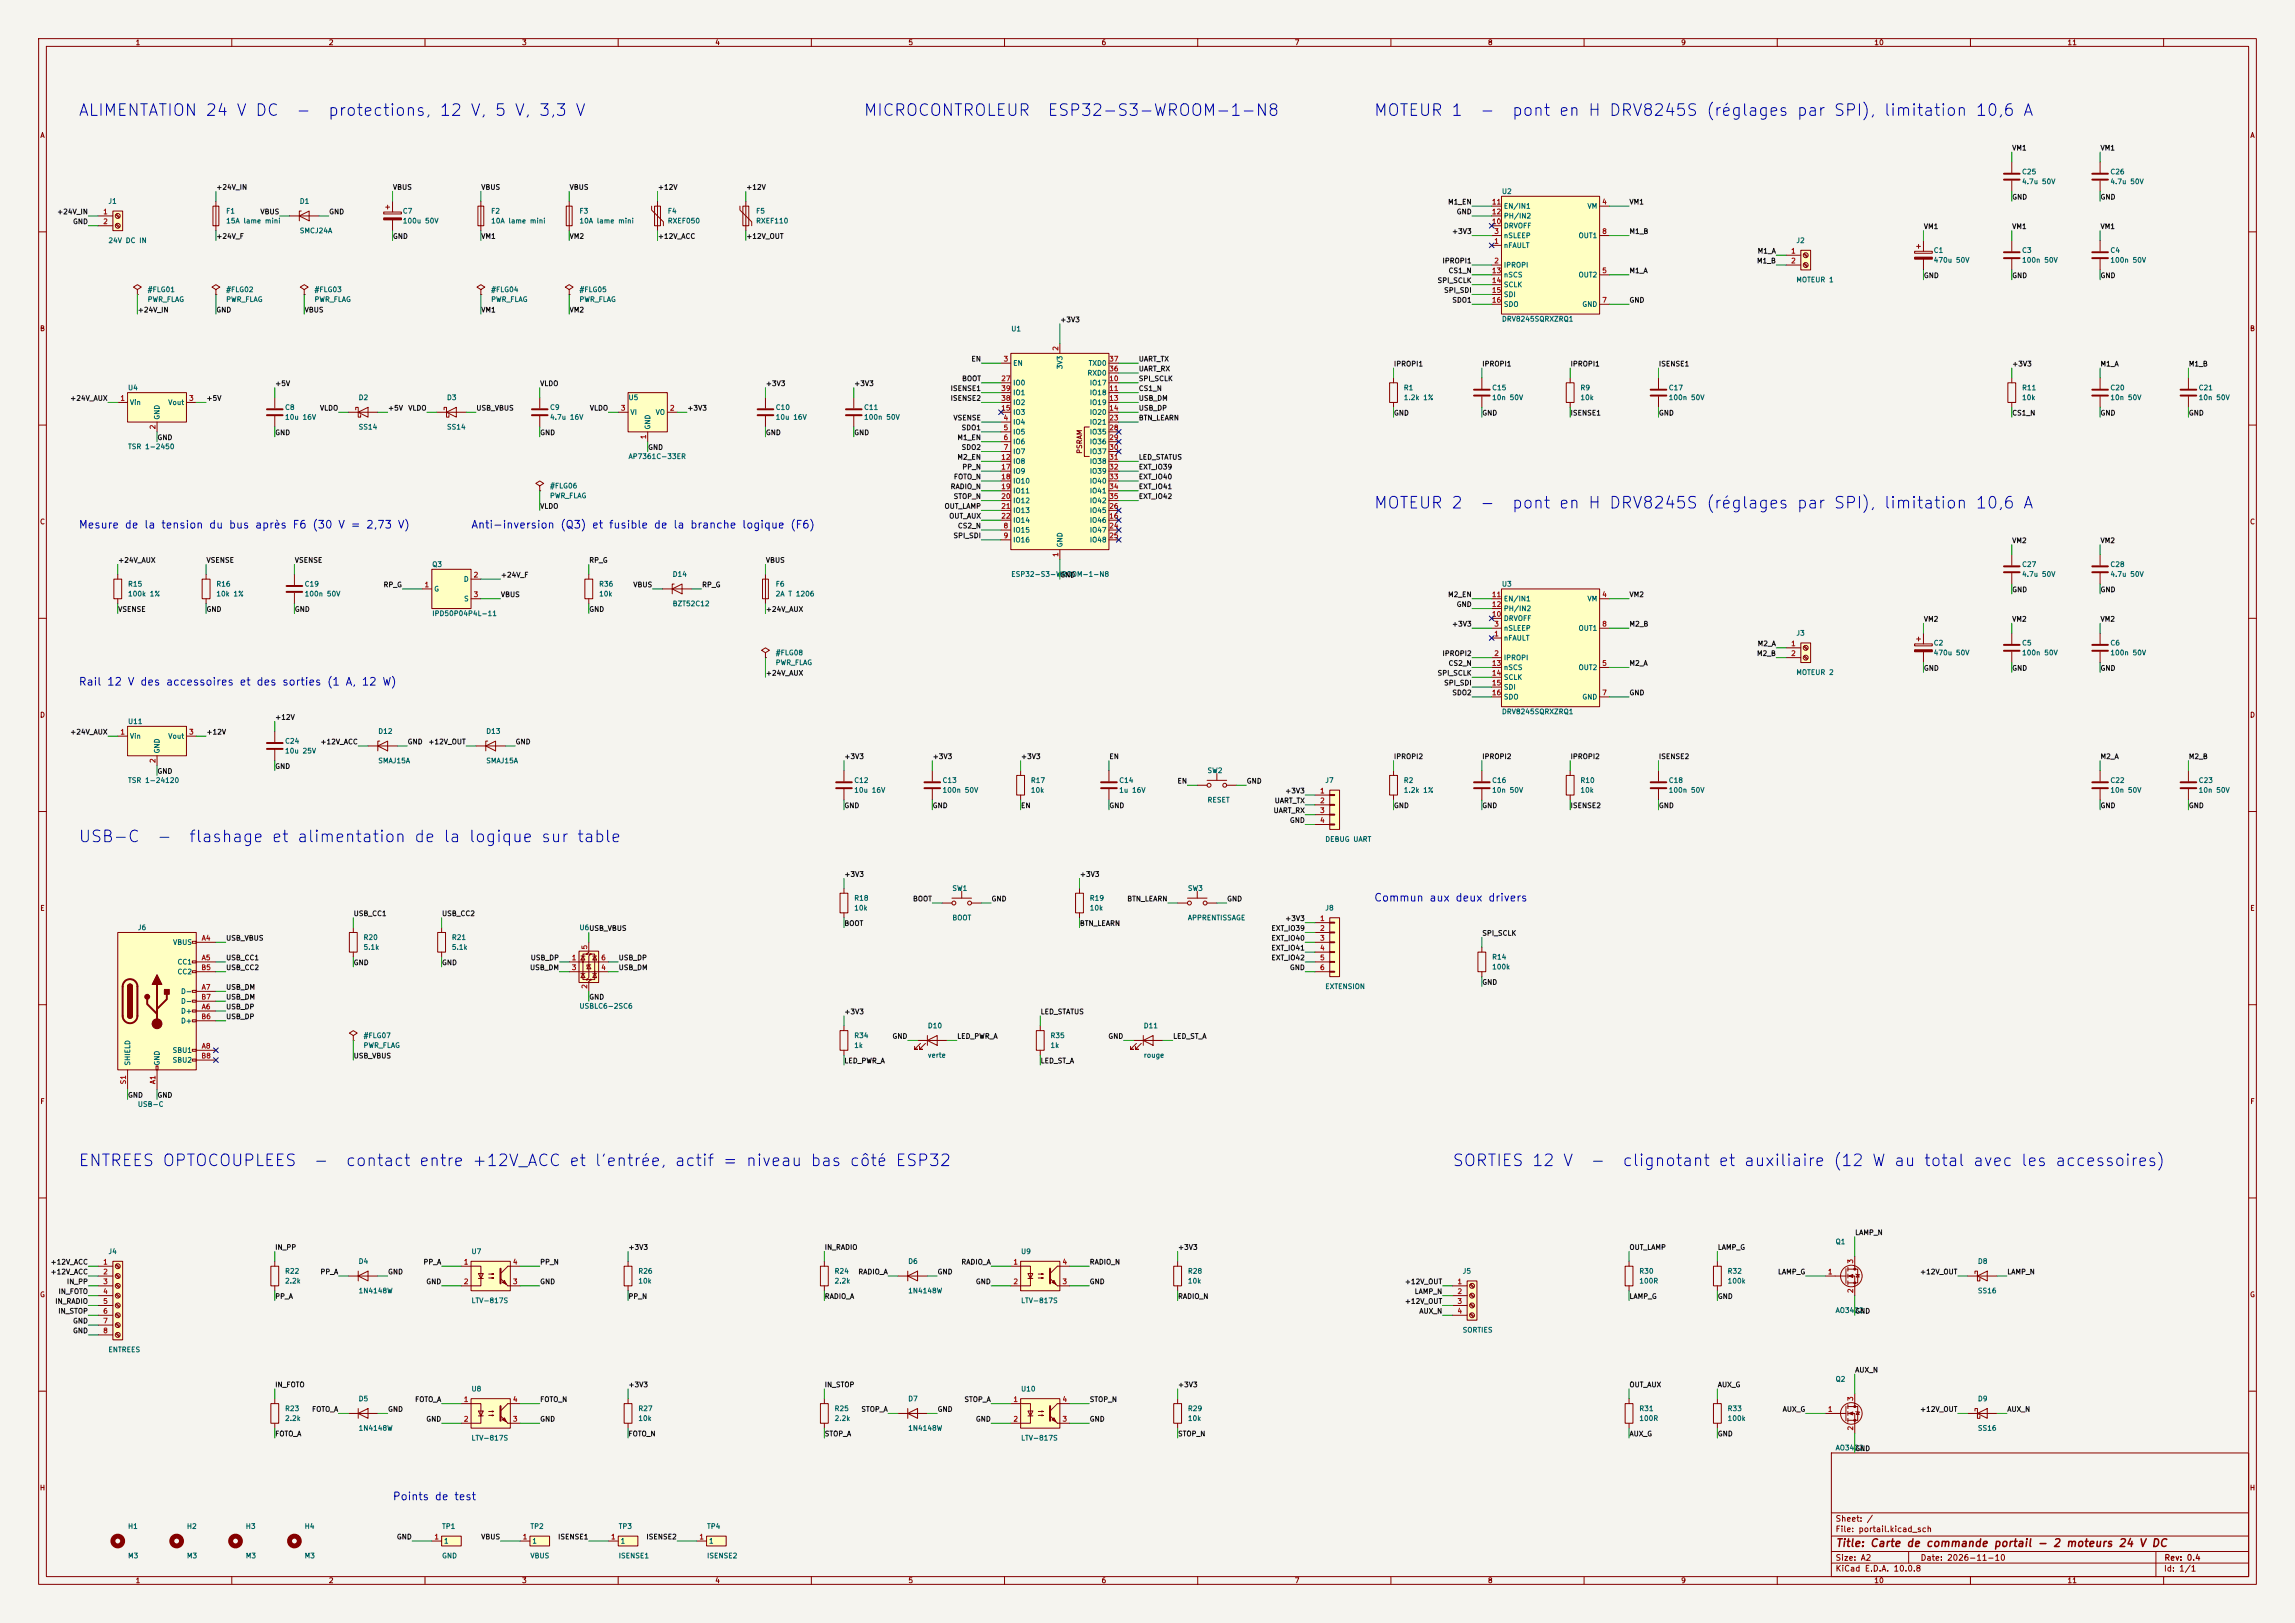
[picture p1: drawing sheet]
<svg xmlns="http://www.w3.org/2000/svg" width="594mm" height="420mm" viewBox="0 0 594 420" stroke-linecap="round" stroke-linejoin="round" font-family="sans-serif">
<defs><g id="words">
<g font-size="3" fill="#0000c2">
<text x="20.1" y="30.8">ALIMENTATION 24 V DC</text>
<text x="76.4" y="30.8">-</text>
<text x="84.7" y="30.8">protections, 12 V, 5 V, 3,3 V</text>
<text x="223.3" y="30.8">MICROCONTROLEUR</text>
<text x="270.9" y="30.8">ESP32-S3-WROOM-1-N8</text>
<text x="355.4" y="30.8">MOTEUR 1</text>
<text x="382.8" y="30.8">-</text>
<text x="391.1" y="30.8">pont en H DRV8245S (réglages par SPI), limitation 10,6 A</text>
<text x="355.4" y="132.4">MOTEUR 2</text>
<text x="382.8" y="132.4">-</text>
<text x="391.1" y="132.4">pont en H DRV8245S (réglages par SPI), limitation 10,6 A</text>
<text x="20.1" y="218.7">USB-C</text>
<text x="40.4" y="218.7">-</text>
<text x="48.7" y="218.7">flashage et alimentation de la logique sur table</text>
<text x="20.1" y="302.5">ENTREES OPTOCOUPLEES</text>
<text x="81" y="302.5">-</text>
<text x="89.3" y="302.5">contact entre +12V_ACC et l'entrée, actif = niveau bas côté ESP32</text>
<text x="375.7" y="302.5">SORTIES 12 V</text>
<text x="411.4" y="302.5">-</text>
<text x="419.7" y="302.5">clignotant et auxiliaire (12 W au total avec les accessoires)</text>
</g>
<g font-size="2" fill="#0000c2">
<text x="20.2" y="137.3">Mesure de la tension du bus après F6 (30 V = 2,73 V)</text>
<text x="121.8" y="137.3">Anti-inversion (Q3) et fusible de la branche logique (F6)</text>
<text x="20.2" y="177.9">Rail 12 V des accessoires et des sorties (1 A, 12 W)</text>
<text x="355.5" y="233.8">Commun aux deux drivers</text>
<text x="101.5" y="388.7">Points de test</text>
</g>
<text font-size="2" fill="#840000" x="475" y="400.8">Title: Carte de commande portail - 2 moteurs 24 V DC</text>
<g font-size="1.5" fill="#840000">
<text x="475" y="394.1">Sheet: /</text>
<text x="475" y="396.8">File: portail.kicad_sch</text>
<text x="475" y="407">KiCad E.D.A. 10.0.8</text>
<text x="475" y="404.2">Size: A2</text>
<text x="497" y="404.2">Date: 2026-11-10</text>
<text x="560" y="407">Id: 1/1</text>
<text x="560.1" y="404.2">Rev: 0.4</text>
</g>
<g font-size="1.3" fill="#840000">
<text x="35" y="12">1</text>
<text x="85" y="12">2</text>
<text x="135" y="12">3</text>
<text x="185" y="12">4</text>
<text x="235" y="12">5</text>
<text x="285" y="12">6</text>
<text x="335" y="12">7</text>
<text x="385" y="12">8</text>
<text x="435" y="12">9</text>
<text x="485" y="12">10</text>
<text x="535" y="12">11</text>
<text x="10.3" y="36">A</text>
<text x="582.3" y="36">A</text>
<text x="10.2" y="86">B</text>
<text x="582.2" y="86">B</text>
<text x="280.4" y="117.6" transform="rotate(-90 280.4 117.6)">PSRAM</text>
<text x="10.2" y="136">C</text>
<text x="582.2" y="136">C</text>
<text x="10.2" y="186">D</text>
<text x="582.2" y="186">D</text>
<text x="10.3" y="236">E</text>
<text x="582.3" y="236">E</text>
<text x="10.3" y="286">F</text>
<text x="582.3" y="286">F</text>
<text x="10.2" y="336">G</text>
<text x="582.2" y="336">G</text>
<text x="10.2" y="386">H</text>
<text x="582.2" y="386">H</text>
<text x="35" y="410">1</text>
<text x="85" y="410">2</text>
<text x="135" y="410">3</text>
<text x="185" y="410">4</text>
<text x="235" y="410">5</text>
<text x="285" y="410">6</text>
<text x="335" y="410">7</text>
<text x="385" y="410">8</text>
<text x="435" y="410">9</text>
<text x="485" y="410">10</text>
<text x="535" y="410">11</text>
</g>
<g font-size="1.3" fill="#0f0f0f">
<text x="520.7" y="39.2">VM1</text>
<text x="543.5" y="39.2">VM1</text>
<text x="55.9" y="49.4">+24V_IN</text>
<text x="101.6" y="49.4">VBUS</text>
<text x="124.4" y="49.4">VBUS</text>
<text x="147.3" y="49.4">VBUS</text>
<text x="170.2" y="49.4">+12V</text>
<text x="193" y="49.4">+12V</text>
<text x="374.7" y="53.2">M1_EN</text>
<text x="421.6" y="53.2">VM1</text>
<text x="520.7" y="51.9">GND</text>
<text x="543.5" y="51.9">GND</text>
<text x="14.6" y="55.8">+24V_IN</text>
<text x="18.8" y="58.3">GND</text>
<text x="67.3" y="55.8">VBUS</text>
<text x="85.1" y="55.8">GND</text>
<text x="376.9" y="55.8">GND</text>
<text x="497.8" y="59.6">VM1</text>
<text x="520.7" y="59.6">VM1</text>
<text x="543.5" y="59.6">VM1</text>
<text x="55.9" y="62.1">+24V_F</text>
<text x="101.6" y="62.1">GND</text>
<text x="124.4" y="62.1">VM1</text>
<text x="147.3" y="62.1">VM2</text>
<text x="170.2" y="62.1">+12V_ACC</text>
<text x="193" y="62.1">+12V_OUT</text>
<text x="375.7" y="60.8">+3V3</text>
<text x="421.6" y="60.8">M1_B</text>
<text x="454.8" y="65.9">M1_A</text>
<text x="373.2" y="68.5">IPROPI1</text>
<text x="374.8" y="71">CS1_N</text>
<text x="421.6" y="71">M1_A</text>
<text x="454.6" y="68.5">M1_B</text>
<text x="371.9" y="73.5">SPI_SCLK</text>
<text x="373.6" y="76.1">SPI_SDI</text>
<text x="497.8" y="72.3">GND</text>
<text x="520.7" y="72.3">GND</text>
<text x="543.5" y="72.3">GND</text>
<text x="35.5" y="81.2">+24V_IN</text>
<text x="55.9" y="81.2">GND</text>
<text x="78.7" y="81.2">VBUS</text>
<text x="124.4" y="81.2">VM1</text>
<text x="147.3" y="81.2">VM2</text>
<text x="274.3" y="83.7">+3V3</text>
<text x="375.8" y="78.6">SDO1</text>
<text x="421.6" y="78.6">GND</text>
<text x="251.3" y="93.9">EN</text>
<text x="294.6" y="93.9">UART_TX</text>
<text x="360.7" y="95.1">IPROPI1</text>
<text x="383.5" y="95.1">IPROPI1</text>
<text x="406.4" y="95.1">IPROPI1</text>
<text x="429.2" y="95.1">ISENSE1</text>
<text x="520.7" y="95.1">+3V3</text>
<text x="543.5" y="95.1">M1_A</text>
<text x="566.4" y="95.1">M1_B</text>
<text x="71.1" y="100.2">+5V</text>
<text x="139.7" y="100.2">VLDO</text>
<text x="198.1" y="100.2">+3V3</text>
<text x="221" y="100.2">+3V3</text>
<text x="245.9" y="101.5">ISENSE1</text>
<text x="248.9" y="98.9">BOOT</text>
<text x="294.6" y="98.9">SPI_SCLK</text>
<text x="294.6" y="101.5">CS1_N</text>
<text x="294.6" y="96.4">UART_RX</text>
<text x="18" y="104">+24V_AUX</text>
<text x="53.3" y="104">+5V</text>
<text x="82.7" y="106.6">VLDO</text>
<text x="100.3" y="106.6">+5V</text>
<text x="105.5" y="106.6">VLDO</text>
<text x="123.2" y="106.6">USB_VBUS</text>
<text x="152.5" y="106.6">VLDO</text>
<text x="177.8" y="106.6">+3V3</text>
<text x="245.9" y="104">ISENSE2</text>
<text x="294.6" y="104">USB_DM</text>
<text x="294.6" y="106.6">USB_DP</text>
<text x="360.7" y="107.8">GND</text>
<text x="383.5" y="107.8">GND</text>
<text x="406.4" y="107.8">ISENSE1</text>
<text x="429.2" y="107.8">GND</text>
<text x="520.7" y="107.8">CS1_N</text>
<text x="543.5" y="107.8">GND</text>
<text x="566.4" y="107.8">GND</text>
<text x="71.1" y="112.9">GND</text>
<text x="139.7" y="112.9">GND</text>
<text x="198.1" y="112.9">GND</text>
<text x="221" y="112.9">GND</text>
<text x="246.6" y="109.1">VSENSE</text>
<text x="248.8" y="111.6">SDO1</text>
<text x="294.6" y="109.1">BTN_LEARN</text>
<text x="40.6" y="114.2">GND</text>
<text x="167.6" y="116.7">GND</text>
<text x="247.7" y="114.2">M1_EN</text>
<text x="247.7" y="119.3">M2_EN</text>
<text x="248.8" y="116.7">SDO2</text>
<text x="294.6" y="119.3">LED_STATUS</text>
<text x="246.8" y="124.3">FOTO_N</text>
<text x="248.9" y="121.8">PP_N</text>
<text x="294.6" y="124.3">EXT_IO40</text>
<text x="294.6" y="121.8">EXT_IO39</text>
<text x="139.7" y="132">VLDO</text>
<text x="244.3" y="132">OUT_LAMP</text>
<text x="245.9" y="126.9">RADIO_N</text>
<text x="246.7" y="129.4">STOP_N</text>
<text x="294.6" y="129.4">EXT_IO42</text>
<text x="294.6" y="126.9">EXT_IO41</text>
<text x="245.5" y="134.5">OUT_AUX</text>
<text x="247.8" y="137">CS2_N</text>
<text x="246.6" y="139.6">SPI_SDI</text>
<text x="520.7" y="140.8">VM2</text>
<text x="543.5" y="140.8">VM2</text>
<text x="30.5" y="145.9">+24V_AUX</text>
<text x="53.3" y="145.9">VSENSE</text>
<text x="76.2" y="145.9">VSENSE</text>
<text x="129.5" y="149.7">+24V_F</text>
<text x="152.4" y="145.9">RP_G</text>
<text x="198.1" y="145.9">VBUS</text>
<text x="274.3" y="149.7">GND</text>
<text x="99.1" y="152.3">RP_G</text>
<text x="129.5" y="154.8">VBUS</text>
<text x="163.8" y="152.3">VBUS</text>
<text x="181.6" y="152.3">RP_G</text>
<text x="374.7" y="154.8">M2_EN</text>
<text x="421.6" y="154.8">VM2</text>
<text x="520.7" y="153.5">GND</text>
<text x="543.5" y="153.5">GND</text>
<text x="30.5" y="158.6">VSENSE</text>
<text x="53.3" y="158.6">GND</text>
<text x="76.2" y="158.6">GND</text>
<text x="152.4" y="158.6">GND</text>
<text x="198.1" y="158.6">+24V_AUX</text>
<text x="376.9" y="157.4">GND</text>
<text x="497.8" y="161.2">VM2</text>
<text x="520.7" y="161.2">VM2</text>
<text x="543.5" y="161.2">VM2</text>
<text x="375.7" y="162.4">+3V3</text>
<text x="421.6" y="162.4">M2_B</text>
<text x="454.8" y="167.5">M2_A</text>
<text x="373.2" y="170.1">IPROPI2</text>
<text x="374.8" y="172.6">CS2_N</text>
<text x="421.6" y="172.6">M2_A</text>
<text x="454.6" y="170.1">M2_B</text>
<text x="497.8" y="173.9">GND</text>
<text x="520.7" y="173.9">GND</text>
<text x="543.5" y="173.9">GND</text>
<text x="198.1" y="175.1">+24V_AUX</text>
<text x="371.9" y="175.1">SPI_SCLK</text>
<text x="373.6" y="177.7">SPI_SDI</text>
<text x="375.8" y="180.2">SDO2</text>
<text x="421.6" y="180.2">GND</text>
<text x="18" y="190.4">+24V_AUX</text>
<text x="53.3" y="190.4">+12V</text>
<text x="71.1" y="186.6">+12V</text>
<text x="82.8" y="192.9">+12V_ACC</text>
<text x="105.4" y="192.9">GND</text>
<text x="110.7" y="192.9">+12V_OUT</text>
<text x="133.3" y="192.9">GND</text>
<text x="218.4" y="196.7">+3V3</text>
<text x="241.3" y="196.7">+3V3</text>
<text x="264.1" y="196.7">+3V3</text>
<text x="287" y="196.7">EN</text>
<text x="360.7" y="196.7">IPROPI2</text>
<text x="383.5" y="196.7">IPROPI2</text>
<text x="406.4" y="196.7">IPROPI2</text>
<text x="429.2" y="196.7">ISENSE2</text>
<text x="543.5" y="196.7">M2_A</text>
<text x="566.4" y="196.7">M2_B</text>
<text x="40.6" y="200.5">GND</text>
<text x="71.1" y="199.3">GND</text>
<text x="304.6" y="203.1">EN</text>
<text x="322.6" y="203.1">GND</text>
<text x="218.4" y="209.4">GND</text>
<text x="241.3" y="209.4">GND</text>
<text x="264.1" y="209.4">EN</text>
<text x="287" y="209.4">GND</text>
<text x="329.8" y="208.2">UART_TX</text>
<text x="332.5" y="205.6">+3V3</text>
<text x="360.7" y="209.4">GND</text>
<text x="383.5" y="209.4">GND</text>
<text x="406.4" y="209.4">ISENSE2</text>
<text x="429.2" y="209.4">GND</text>
<text x="543.5" y="209.4">GND</text>
<text x="566.4" y="209.4">GND</text>
<text x="329.5" y="210.7">UART_RX</text>
<text x="333.7" y="213.2">GND</text>
<text x="218.4" y="227.2">+3V3</text>
<text x="279.4" y="227.2">+3V3</text>
<text x="236.2" y="233.6">BOOT</text>
<text x="256.5" y="233.6">GND</text>
<text x="291.6" y="233.6">BTN_LEARN</text>
<text x="317.5" y="233.6">GND</text>
<text x="91.4" y="237.4">USB_CC1</text>
<text x="114.3" y="237.4">USB_CC2</text>
<text x="218.4" y="239.9">BOOT</text>
<text x="279.4" y="239.9">BTN_LEARN</text>
<text x="332.5" y="238.6">+3V3</text>
<text x="58.4" y="243.7">USB_VBUS</text>
<text x="328.9" y="243.7">EXT_IO40</text>
<text x="328.9" y="241.2">EXT_IO39</text>
<text x="383.5" y="242.4">SPI_SCLK</text>
<text x="58.4" y="248.8">USB_CC1</text>
<text x="58.4" y="251.3">USB_CC2</text>
<text x="91.4" y="250.1">GND</text>
<text x="114.3" y="250.1">GND</text>
<text x="137.1" y="251.3">USB_DM</text>
<text x="137.2" y="248.8">USB_DP</text>
<text x="160" y="251.3">USB_DM</text>
<text x="160" y="248.8">USB_DP</text>
<text x="328.9" y="248.8">EXT_IO42</text>
<text x="328.9" y="246.3">EXT_IO41</text>
<text x="333.7" y="251.3">GND</text>
<text x="58.4" y="256.4">USB_DM</text>
<text x="383.5" y="255.1">GND</text>
<text x="58.4" y="261.5">USB_DP</text>
<text x="58.4" y="259">USB_DM</text>
<text x="152.4" y="259">GND</text>
<text x="218.4" y="262.8">+3V3</text>
<text x="269.2" y="262.8">LED_STATUS</text>
<text x="58.4" y="264">USB_DP</text>
<text x="230.9" y="269.1">GND</text>
<text x="247.6" y="269.1">LED_PWR_A</text>
<text x="286.7" y="269.1">GND</text>
<text x="303.5" y="269.1">LED_ST_A</text>
<text x="91.4" y="274.2">USB_VBUS</text>
<text x="218.4" y="275.5">LED_PWR_A</text>
<text x="269.2" y="275.5">LED_ST_A</text>
<text x="33" y="284.4">GND</text>
<text x="40.6" y="284.4">GND</text>
<text x="71.1" y="323.7">IN_PP</text>
<text x="162.5" y="323.7">+3V3</text>
<text x="213.3" y="323.7">IN_RADIO</text>
<text x="304.8" y="323.7">+3V3</text>
<text x="421.6" y="323.7">OUT_LAMP</text>
<text x="444.5" y="323.7">LAMP_G</text>
<text x="480" y="319.9">LAMP_N</text>
<text x="13" y="327.5">+12V_ACC</text>
<text x="109.5" y="327.5">PP_A</text>
<text x="139.7" y="327.5">PP_N</text>
<text x="248.7" y="327.5">RADIO_A</text>
<text x="281.9" y="327.5">RADIO_N</text>
<text x="13" y="330.1">+12V_ACC</text>
<text x="15" y="335.2">IN_FOTO</text>
<text x="17.2" y="332.6">IN_PP</text>
<text x="82.8" y="330.1">PP_A</text>
<text x="100.3" y="330.1">GND</text>
<text x="110.2" y="332.6">GND</text>
<text x="139.7" y="332.6">GND</text>
<text x="222" y="330.1">RADIO_A</text>
<text x="242.5" y="330.1">GND</text>
<text x="252.4" y="332.6">GND</text>
<text x="281.9" y="332.6">GND</text>
<text x="363.5" y="332.6">+12V_OUT</text>
<text x="366" y="335.2">LAMP_N</text>
<text x="460.1" y="330.1">LAMP_G</text>
<text x="496.8" y="330.1">+12V_OUT</text>
<text x="519.4" y="330.1">LAMP_N</text>
<text x="14.2" y="337.7">IN_RADIO</text>
<text x="15" y="340.2">IN_STOP</text>
<text x="71.1" y="336.4">PP_A</text>
<text x="162.5" y="336.4">PP_N</text>
<text x="213.3" y="336.4">RADIO_A</text>
<text x="304.8" y="336.4">RADIO_N</text>
<text x="363.5" y="337.7">+12V_OUT</text>
<text x="367.2" y="340.2">AUX_N</text>
<text x="421.6" y="336.4">LAMP_G</text>
<text x="444.5" y="336.4">GND</text>
<text x="480" y="340.2">GND</text>
<text x="18.8" y="342.8">GND</text>
<text x="18.8" y="345.3">GND</text>
<text x="71.1" y="359.3">IN_FOTO</text>
<text x="162.5" y="359.3">+3V3</text>
<text x="213.3" y="359.3">IN_STOP</text>
<text x="304.8" y="359.3">+3V3</text>
<text x="421.6" y="359.3">OUT_AUX</text>
<text x="444.5" y="359.3">AUX_G</text>
<text x="480" y="355.5">AUX_N</text>
<text x="80.6" y="365.6">FOTO_A</text>
<text x="100.3" y="365.6">GND</text>
<text x="107.3" y="363.1">FOTO_A</text>
<text x="139.7" y="363.1">FOTO_N</text>
<text x="222.8" y="365.6">STOP_A</text>
<text x="242.5" y="365.6">GND</text>
<text x="249.5" y="363.1">STOP_A</text>
<text x="281.9" y="363.1">STOP_N</text>
<text x="461.3" y="365.6">AUX_G</text>
<text x="496.8" y="365.6">+12V_OUT</text>
<text x="519.4" y="365.6">AUX_N</text>
<text x="71.1" y="372">FOTO_A</text>
<text x="110.2" y="368.2">GND</text>
<text x="139.7" y="368.2">GND</text>
<text x="162.5" y="372">FOTO_N</text>
<text x="213.3" y="372">STOP_A</text>
<text x="252.4" y="368.2">GND</text>
<text x="281.9" y="368.2">GND</text>
<text x="304.8" y="372">STOP_N</text>
<text x="421.6" y="372">AUX_G</text>
<text x="444.5" y="372">GND</text>
<text x="480" y="375.8">GND</text>
<text x="102.6" y="398.7">GND</text>
<text x="124.4" y="398.7">VBUS</text>
<text x="144.3" y="398.7">ISENSE1</text>
<text x="167.2" y="398.7">ISENSE2</text>
</g>
<g font-size="1.3" fill="#006464">
<text x="523.2" y="45.4">C25</text>
<text x="523.2" y="48">4.7u 50V</text>
<text x="546.1" y="45.4">C26</text>
<text x="546.1" y="48">4.7u 50V</text>
<text x="27.9" y="53">J1</text>
<text x="77.5" y="53">D1</text>
<text x="388.6" y="50.5">U2</text>
<text x="58.4" y="55.6">F1</text>
<text x="58.4" y="58.1">15A lame mini</text>
<text x="104.1" y="55.6">C7</text>
<text x="104.1" y="58.1">100u 50V</text>
<text x="127" y="55.6">F2</text>
<text x="127" y="58.1">10A lame mini</text>
<text x="149.8" y="55.6">F3</text>
<text x="149.8" y="58.1">10A lame mini</text>
<text x="172.7" y="55.6">F4</text>
<text x="172.7" y="58.1">RXEF050</text>
<text x="195.6" y="55.6">F5</text>
<text x="195.6" y="58.1">RXEF110</text>
<text x="389.1" y="59.4">DRVOFF</text>
<text x="389.1" y="54.3">EN/IN1</text>
<text x="389.1" y="56.8">PH/IN2</text>
<text x="410.7" y="54.3">VM</text>
<text x="27.9" y="63.2">24V DC IN</text>
<text x="77.5" y="60.7">SMCJ24A</text>
<text x="389.1" y="64.5">nFAULT</text>
<text x="389.1" y="61.9">nSLEEP</text>
<text x="408.4" y="61.9">OUT1</text>
<text x="464.8" y="63.2">J2</text>
<text x="500.4" y="65.7">C1</text>
<text x="523.2" y="65.7">C3</text>
<text x="546.1" y="65.7">C4</text>
<text x="389.1" y="69.5">IPROPI</text>
<text x="500.4" y="68.3">470u 50V</text>
<text x="523.2" y="68.3">100n 50V</text>
<text x="546.1" y="68.3">100n 50V</text>
<text x="38.1" y="75.9">#FLG01</text>
<text x="58.4" y="75.9">#FLG02</text>
<text x="81.3" y="75.9">#FLG03</text>
<text x="127" y="75.9">#FLG04</text>
<text x="149.8" y="75.9">#FLG05</text>
<text x="389.1" y="72.1">nSCS</text>
<text x="389.1" y="74.6">SCLK</text>
<text x="389.1" y="77.2">SDI</text>
<text x="408.4" y="72.1">OUT2</text>
<text x="464.8" y="73.4">MOTEUR 1</text>
<text x="38.1" y="78.4">PWR_FLAG</text>
<text x="58.4" y="78.4">PWR_FLAG</text>
<text x="81.3" y="78.4">PWR_FLAG</text>
<text x="127" y="78.4">PWR_FLAG</text>
<text x="149.8" y="78.4">PWR_FLAG</text>
<text x="388.6" y="83.5">DRV8245SQRXZRQ1</text>
<text x="389.1" y="79.7">SDO</text>
<text x="409.4" y="79.7">GND</text>
<text x="261.6" y="86.1">U1</text>
<text x="262.1" y="94.9">EN</text>
<text x="275.3" y="95.7" transform="rotate(-90 275.3 95.7)">3V3</text>
<text x="281.6" y="94.9">TXD0</text>
<text x="33" y="101.3">U4</text>
<text x="262.1" y="100">IO0</text>
<text x="281.3" y="97.5">RXD0</text>
<text x="281.9" y="100">IO17</text>
<text x="363.2" y="101.3">R1</text>
<text x="386.1" y="101.3">C15</text>
<text x="408.9" y="101.3">R9</text>
<text x="431.8" y="101.3">C17</text>
<text x="523.2" y="101.3">R11</text>
<text x="546.1" y="101.3">C20</text>
<text x="568.9" y="101.3">C21</text>
<text x="33.5" y="105.1">Vin</text>
<text x="43.4" y="105.1">Vout</text>
<text x="73.6" y="106.4">C8</text>
<text x="92.7" y="103.8">D2</text>
<text x="115.6" y="103.8">D3</text>
<text x="142.2" y="106.4">C9</text>
<text x="162.5" y="103.8">U5</text>
<text x="163" y="107.6">VI</text>
<text x="169.6" y="107.6">VO</text>
<text x="200.6" y="106.4">C10</text>
<text x="223.5" y="106.4">C11</text>
<text x="262.1" y="107.6">IO3</text>
<text x="262.1" y="105.1">IO2</text>
<text x="262.1" y="102.6">IO1</text>
<text x="281.9" y="102.6">IO18</text>
<text x="281.9" y="105.1">IO19</text>
<text x="281.9" y="107.6">IO20</text>
<text x="363.2" y="103.8">1.2k 1%</text>
<text x="386.1" y="103.8">10n 50V</text>
<text x="408.9" y="103.8">10k</text>
<text x="431.8" y="103.8">100n 50V</text>
<text x="523.2" y="103.8">10k</text>
<text x="546.1" y="103.8">10n 50V</text>
<text x="568.9" y="103.8">10n 50V</text>
<text x="41.6" y="108.7" transform="rotate(-90 41.6 108.7)">GND</text>
<text x="73.6" y="108.9">10u 16V</text>
<text x="92.7" y="111.5">SS14</text>
<text x="115.6" y="111.5">SS14</text>
<text x="142.2" y="108.9">4.7u 16V</text>
<text x="168.6" y="111.3" transform="rotate(-90 168.6 111.3)">GND</text>
<text x="200.6" y="108.9">10u 16V</text>
<text x="223.5" y="108.9">100n 50V</text>
<text x="262.1" y="110.2">IO4</text>
<text x="262.1" y="112.7">IO5</text>
<text x="281.9" y="110.2">IO21</text>
<text x="281.9" y="112.7">IO35</text>
<text x="33" y="116.5">TSR 1-2450</text>
<text x="162.5" y="119.1">AP7361C-33ER</text>
<text x="262.1" y="115.3">IO6</text>
<text x="262.1" y="117.8">IO7</text>
<text x="281.9" y="115.3">IO36</text>
<text x="281.9" y="117.8">IO37</text>
<text x="262.1" y="120.3">IO8</text>
<text x="262.1" y="122.9">IO9</text>
<text x="262.1" y="125.4">IO10</text>
<text x="281.9" y="120.3">IO38</text>
<text x="281.9" y="122.9">IO39</text>
<text x="281.9" y="125.4">IO40</text>
<text x="142.2" y="126.7">#FLG06</text>
<text x="142.2" y="129.2">PWR_FLAG</text>
<text x="262.1" y="128">IO11</text>
<text x="262.1" y="130.5">IO12</text>
<text x="281.9" y="128">IO41</text>
<text x="281.9" y="130.5">IO42</text>
<text x="262.1" y="133">IO13</text>
<text x="262.1" y="135.6">IO14</text>
<text x="281.9" y="135.6">IO46</text>
<text x="281.9" y="133">IO45</text>
<text x="262.1" y="138.1">IO15</text>
<text x="262.1" y="140.7">IO16</text>
<text x="275.3" y="141.8" transform="rotate(-90 275.3 141.8)">GND</text>
<text x="281.9" y="138.1">IO47</text>
<text x="281.9" y="140.7">IO48</text>
<text x="111.7" y="147">Q3</text>
<text x="174" y="149.6">D14</text>
<text x="261.6" y="149.6">ESP32-S3-WROOM-1-N8</text>
<text x="523.2" y="147">C27</text>
<text x="523.2" y="149.6">4.7u 50V</text>
<text x="546.1" y="147">C28</text>
<text x="546.1" y="149.6">4.7u 50V</text>
<text x="33" y="152.1">R15</text>
<text x="33" y="154.6">100k 1%</text>
<text x="55.9" y="152.1">R16</text>
<text x="55.9" y="154.6">10k 1%</text>
<text x="78.7" y="152.1">C19</text>
<text x="78.7" y="154.6">100n 50V</text>
<text x="112.2" y="153.4">G</text>
<text x="119.9" y="150.8">D</text>
<text x="120" y="155.9">S</text>
<text x="154.9" y="152.1">R36</text>
<text x="154.9" y="154.6">10k</text>
<text x="200.6" y="152.1">F6</text>
<text x="200.6" y="154.6">2A T 1206</text>
<text x="388.6" y="152.1">U3</text>
<text x="389.1" y="155.9">EN/IN1</text>
<text x="410.7" y="155.9">VM</text>
<text x="111.7" y="159.7">IPD50P04P4L-11</text>
<text x="174" y="157.2">BZT52C12</text>
<text x="389.1" y="161">DRVOFF</text>
<text x="389.1" y="158.4">PH/IN2</text>
<text x="389.1" y="166.1">nFAULT</text>
<text x="389.1" y="163.5">nSLEEP</text>
<text x="408.4" y="163.5">OUT1</text>
<text x="464.8" y="164.8">J3</text>
<text x="500.4" y="167.3">C2</text>
<text x="523.2" y="167.3">C5</text>
<text x="546.1" y="167.3">C6</text>
<text x="200.6" y="169.9">#FLG08</text>
<text x="200.6" y="172.4">PWR_FLAG</text>
<text x="389.1" y="171.1">IPROPI</text>
<text x="389.1" y="173.7">nSCS</text>
<text x="408.4" y="173.7">OUT2</text>
<text x="500.4" y="169.9">470u 50V</text>
<text x="523.2" y="169.9">100n 50V</text>
<text x="546.1" y="169.9">100n 50V</text>
<text x="389.1" y="176.2">SCLK</text>
<text x="389.1" y="178.8">SDI</text>
<text x="464.8" y="175">MOTEUR 2</text>
<text x="388.6" y="185.1">DRV8245SQRXZRQ1</text>
<text x="389.1" y="181.3">SDO</text>
<text x="409.4" y="181.3">GND</text>
<text x="33" y="187.7">U11</text>
<text x="33.5" y="191.5">Vin</text>
<text x="43.4" y="191.5">Vout</text>
<text x="97.8" y="190.2">D12</text>
<text x="125.7" y="190.2">D13</text>
<text x="41.6" y="195.1" transform="rotate(-90 41.6 195.1)">GND</text>
<text x="73.6" y="192.7">C24</text>
<text x="73.6" y="195.3">10u 25V</text>
<text x="97.8" y="197.8">SMAJ15A</text>
<text x="125.7" y="197.8">SMAJ15A</text>
<text x="33" y="202.9">TSR 1-24120</text>
<text x="221" y="202.9">C12</text>
<text x="243.8" y="202.9">C13</text>
<text x="266.7" y="202.9">R17</text>
<text x="289.5" y="202.9">C14</text>
<text x="312.4" y="200.4">SW2</text>
<text x="342.9" y="202.9">J7</text>
<text x="363.2" y="202.9">R2</text>
<text x="386.1" y="202.9">C16</text>
<text x="408.9" y="202.9">R10</text>
<text x="431.8" y="202.9">C18</text>
<text x="546.1" y="202.9">C22</text>
<text x="568.9" y="202.9">C23</text>
<text x="221" y="205.4">10u 16V</text>
<text x="243.8" y="205.4">100n 50V</text>
<text x="266.7" y="205.4">10k</text>
<text x="289.5" y="205.4">1u 16V</text>
<text x="312.4" y="208">RESET</text>
<text x="363.2" y="205.4">1.2k 1%</text>
<text x="386.1" y="205.4">10n 50V</text>
<text x="408.9" y="205.4">10k</text>
<text x="431.8" y="205.4">100n 50V</text>
<text x="546.1" y="205.4">10n 50V</text>
<text x="568.9" y="205.4">10n 50V</text>
<text x="342.9" y="218.1">DEBUG UART</text>
<text x="221" y="233.4">R18</text>
<text x="246.4" y="230.8">SW1</text>
<text x="281.9" y="233.4">R19</text>
<text x="307.3" y="230.8">SW3</text>
<text x="221" y="235.9">10k</text>
<text x="246.4" y="238.5">BOOT</text>
<text x="281.9" y="235.9">10k</text>
<text x="307.3" y="238.5">APPRENTISSAGE</text>
<text x="342.9" y="235.9">J8</text>
<text x="35.5" y="241">J6</text>
<text x="44.7" y="244.8">VBUS</text>
<text x="94" y="243.5">R20</text>
<text x="116.8" y="243.5">R21</text>
<text x="149.8" y="241">U6USB_VBUS</text>
<text x="45.8" y="249.9">CC1</text>
<text x="94" y="246.1">5.1k</text>
<text x="116.8" y="246.1">5.1k</text>
<text x="386.1" y="248.6">R14</text>
<text x="386.1" y="251.2">100k</text>
<text x="45.8" y="252.4">CC2</text>
<text x="46.7" y="257.5">D-</text>
<text x="342.9" y="256.2">EXTENSION</text>
<text x="46.7" y="262.6">D+</text>
<text x="46.7" y="260">D-</text>
<text x="149.8" y="261.3">USBLC6-2SC6</text>
<text x="46.7" y="265.1">D+</text>
<text x="94" y="268.9">#FLG07</text>
<text x="221" y="268.9">R34</text>
<text x="240" y="266.4">D10</text>
<text x="271.8" y="268.9">R35</text>
<text x="295.9" y="266.4">D11</text>
<text x="34" y="275.9" transform="rotate(-90 34 275.9)">SHIELD</text>
<text x="41.6" y="275.9" transform="rotate(-90 41.6 275.9)">GND</text>
<text x="44.5" y="272.7">SBU1</text>
<text x="44.5" y="275.3">SBU2</text>
<text x="94" y="271.5">PWR_FLAG</text>
<text x="221" y="271.5">1k</text>
<text x="240" y="274">verte</text>
<text x="271.8" y="271.5">1k</text>
<text x="295.9" y="274">rouge</text>
<text x="35.5" y="286.7">USB-C</text>
<text x="475" y="322.3">Q1</text>
<text x="27.9" y="324.8">J4</text>
<text x="73.6" y="329.9">R22</text>
<text x="92.7" y="327.4">D4</text>
<text x="121.9" y="324.8">U7</text>
<text x="165.1" y="329.9">R26</text>
<text x="215.9" y="329.9">R24</text>
<text x="234.9" y="327.4">D6</text>
<text x="264.1" y="324.8">U9</text>
<text x="307.3" y="329.9">R28</text>
<text x="378.4" y="329.9">J5</text>
<text x="424.2" y="329.9">R30</text>
<text x="447" y="329.9">R32</text>
<text x="511.8" y="327.4">D8</text>
<text x="73.6" y="332.4">2.2k</text>
<text x="92.7" y="335">1N4148W</text>
<text x="165.1" y="332.4">10k</text>
<text x="215.9" y="332.4">2.2k</text>
<text x="234.9" y="335">1N4148W</text>
<text x="307.3" y="332.4">10k</text>
<text x="424.2" y="332.4">100R</text>
<text x="447" y="332.4">100k</text>
<text x="511.8" y="335">SS16</text>
<text x="121.9" y="337.5">LTV-817S</text>
<text x="264.1" y="337.5">LTV-817S</text>
<text x="475" y="340.1">AO3422</text>
<text x="378.4" y="345.1">SORTIES</text>
<text x="27.9" y="350.2">ENTREES</text>
<text x="475" y="357.8">Q2</text>
<text x="73.6" y="365.5">R23</text>
<text x="92.7" y="362.9">D5</text>
<text x="121.9" y="360.4">U8</text>
<text x="165.1" y="365.5">R27</text>
<text x="215.9" y="365.5">R25</text>
<text x="234.9" y="362.9">D7</text>
<text x="264.1" y="360.4">U10</text>
<text x="307.3" y="365.5">R29</text>
<text x="424.2" y="365.5">R31</text>
<text x="447" y="365.5">R33</text>
<text x="511.8" y="362.9">D9</text>
<text x="73.6" y="368">2.2k</text>
<text x="92.7" y="370.5">1N4148W</text>
<text x="165.1" y="368">10k</text>
<text x="215.9" y="368">2.2k</text>
<text x="234.9" y="370.5">1N4148W</text>
<text x="307.3" y="368">10k</text>
<text x="424.2" y="368">100R</text>
<text x="447" y="368">100k</text>
<text x="511.8" y="370.5">SS16</text>
<text x="121.9" y="373.1">LTV-817S</text>
<text x="264.1" y="373.1">LTV-817S</text>
<text x="475" y="375.6">AO3422</text>
<text x="33" y="395.9">H1</text>
<text x="48.2" y="395.9">H2</text>
<text x="63.5" y="395.9">H3</text>
<text x="78.7" y="395.9">H4</text>
<text x="114.3" y="395.9">TP1</text>
<text x="137.1" y="395.9">TP2</text>
<text x="160" y="395.9">TP3</text>
<text x="182.9" y="395.9">TP4</text>
<text x="114.8" y="399.7">1</text>
<text x="137.6" y="399.7">1</text>
<text x="160.5" y="399.7">1</text>
<text x="183.4" y="399.7">1</text>
<text x="33" y="403.6">M3</text>
<text x="48.2" y="403.6">M3</text>
<text x="63.5" y="403.6">M3</text>
<text x="78.7" y="403.6">M3</text>
<text x="114.3" y="403.6">GND</text>
<text x="137.1" y="403.6">VBUS</text>
<text x="160" y="403.6">ISENSE1</text>
<text x="182.9" y="403.6">ISENSE2</text>
</g>
<g font-size="1.3" fill="#a90000">
<text x="386" y="53.2">11</text>
<text x="414.6" y="53.2">4</text>
<text x="26.6" y="55.7">1</text>
<text x="26.6" y="58.3">2</text>
<text x="386" y="58.3">10</text>
<text x="386" y="55.7">12</text>
<text x="386.6" y="63.4">1</text>
<text x="386.6" y="60.8">3</text>
<text x="414.6" y="60.8">8</text>
<text x="463.5" y="65.9">1</text>
<text x="386" y="71">13</text>
<text x="386.6" y="68.4">2</text>
<text x="414.6" y="71">5</text>
<text x="463.5" y="68.4">2</text>
<text x="386" y="73.5">14</text>
<text x="386" y="76.1">15</text>
<text x="386" y="78.6">16</text>
<text x="414.6" y="78.6">7</text>
<text x="259.6" y="93.8">3</text>
<text x="274.2" y="90.9" transform="rotate(-90 274.2 90.9)">2</text>
<text x="287" y="93.8">37</text>
<text x="259" y="98.9">27</text>
<text x="259" y="101.5">39</text>
<text x="287" y="98.9">10</text>
<text x="287" y="101.5">11</text>
<text x="287" y="96.4">36</text>
<text x="31" y="104">1</text>
<text x="48.8" y="104">3</text>
<text x="160.6" y="106.5">3</text>
<text x="173.3" y="106.5">2</text>
<text x="259" y="106.5">15</text>
<text x="259" y="104">38</text>
<text x="287" y="104">13</text>
<text x="287" y="106.5">14</text>
<text x="40.5" y="111.2" transform="rotate(-90 40.5 111.2)">2</text>
<text x="167.5" y="113.8" transform="rotate(-90 167.5 113.8)">1</text>
<text x="259.6" y="109.1">4</text>
<text x="259.6" y="111.6">5</text>
<text x="287" y="109.1">23</text>
<text x="287" y="111.6">28</text>
<text x="259" y="119.2">12</text>
<text x="259.6" y="114.2">6</text>
<text x="259.6" y="116.7">7</text>
<text x="287" y="114.2">29</text>
<text x="287" y="116.7">30</text>
<text x="287" y="119.2">31</text>
<text x="259" y="121.8">17</text>
<text x="259" y="124.3">18</text>
<text x="287" y="121.8">32</text>
<text x="287" y="124.3">33</text>
<text x="259" y="126.9">19</text>
<text x="259" y="129.4">20</text>
<text x="259" y="131.9">21</text>
<text x="287" y="131.9">26</text>
<text x="287" y="126.9">34</text>
<text x="287" y="129.4">35</text>
<text x="259" y="134.5">22</text>
<text x="259.6" y="137">8</text>
<text x="287" y="134.5">16</text>
<text x="287" y="137">24</text>
<text x="259.6" y="139.6">9</text>
<text x="287" y="139.6">25</text>
<text x="122.5" y="149.7">2</text>
<text x="274.2" y="144.2" transform="rotate(-90 274.2 144.2)">1</text>
<text x="109.8" y="152.3">1</text>
<text x="122.5" y="154.8">3</text>
<text x="386" y="154.8">11</text>
<text x="414.6" y="154.8">4</text>
<text x="386" y="159.9">10</text>
<text x="386" y="157.3">12</text>
<text x="386.6" y="165">1</text>
<text x="386.6" y="162.4">3</text>
<text x="414.6" y="162.4">8</text>
<text x="463.5" y="167.5">1</text>
<text x="386" y="172.6">13</text>
<text x="386.6" y="170">2</text>
<text x="414.6" y="172.6">5</text>
<text x="463.5" y="170">2</text>
<text x="386" y="175.1">14</text>
<text x="386" y="177.7">15</text>
<text x="386" y="180.2">16</text>
<text x="414.6" y="180.2">7</text>
<text x="31" y="190.4">1</text>
<text x="48.8" y="190.4">3</text>
<text x="40.5" y="197.6" transform="rotate(-90 40.5 197.6)">2</text>
<text x="341.5" y="205.6">1</text>
<text x="341.5" y="208.1">2</text>
<text x="341.5" y="210.7">3</text>
<text x="341.5" y="213.2">4</text>
<text x="341.5" y="238.6">1</text>
<text x="52.1" y="243.7">A4</text>
<text x="152.3" y="245.8" transform="rotate(-90 152.3 245.8)">5</text>
<text x="341.5" y="241.2">2</text>
<text x="341.5" y="243.7">3</text>
<text x="52" y="251.3">B5</text>
<text x="52.1" y="248.8">A5</text>
<text x="147.9" y="248.8">1</text>
<text x="147.9" y="251.3">3</text>
<text x="155.5" y="251.3">4</text>
<text x="155.5" y="248.8">6</text>
<text x="341.5" y="246.2">4</text>
<text x="341.5" y="248.8">5</text>
<text x="341.5" y="251.3">6</text>
<text x="52.1" y="256.4">A7</text>
<text x="152.3" y="256" transform="rotate(-90 152.3 256)">2</text>
<text x="52" y="258.9">B7</text>
<text x="52.1" y="261.5">A6</text>
<text x="52" y="264">B6</text>
<text x="52" y="274.2">B8</text>
<text x="52.1" y="271.6">A8</text>
<text x="32.9" y="280.7" transform="rotate(-90 32.9 280.7)">S1</text>
<text x="40.5" y="280.7" transform="rotate(-90 40.5 280.7)">A1</text>
<text x="26.6" y="327.5">1</text>
<text x="119.9" y="327.5">1</text>
<text x="132.6" y="327.5">4</text>
<text x="262.2" y="327.5">1</text>
<text x="274.9" y="327.5">4</text>
<text x="479.9" y="327.1" transform="rotate(-90 479.9 327.1)">3</text>
<text x="26.6" y="330.1">2</text>
<text x="26.6" y="332.6">3</text>
<text x="26.6" y="335.1">4</text>
<text x="119.9" y="332.6">2</text>
<text x="132.6" y="332.6">3</text>
<text x="262.2" y="332.6">2</text>
<text x="274.9" y="332.6">3</text>
<text x="377.1" y="332.6">1</text>
<text x="377.1" y="335.1">2</text>
<text x="473" y="330.1">1</text>
<text x="479.9" y="334.7" transform="rotate(-90 479.9 334.7)">2</text>
<text x="26.6" y="337.7">5</text>
<text x="26.6" y="340.2">6</text>
<text x="377.1" y="337.7">3</text>
<text x="377.1" y="340.2">4</text>
<text x="26.6" y="342.8">7</text>
<text x="26.6" y="345.3">8</text>
<text x="119.9" y="363.1">1</text>
<text x="132.6" y="363.1">4</text>
<text x="262.2" y="363.1">1</text>
<text x="274.9" y="363.1">4</text>
<text x="473" y="365.6">1</text>
<text x="479.9" y="362.7" transform="rotate(-90 479.9 362.7)">3</text>
<text x="119.9" y="368.2">2</text>
<text x="132.6" y="368.2">3</text>
<text x="262.2" y="368.2">2</text>
<text x="274.9" y="368.2">3</text>
<text x="479.9" y="370.3" transform="rotate(-90 479.9 370.3)">2</text>
<text x="112.3" y="398.6">1</text>
<text x="135.2" y="398.6">1</text>
<text x="158" y="398.6">1</text>
<text x="180.9" y="398.6">1</text>
</g>
</g></defs>
<path d="M0 0h594v420h-594z" fill="#f5f4ef" stroke="#f5f4ef" stroke-width=".26"/>
<g fill="none" stroke="#840000" stroke-width=".26">
<path d="M10 10h574v400h-574zM12 12h570v396h-570zM60 10v2M110 10v2M160 10v2M210 10v2M260 10v2M310 10v2M360 10v2M410 10v2M460 10v2M510 10v2"/>
<path d="M560 10v2M10 60h2M582 60h2M10 110h2M582 110h2M10 160h2M582 160h2M566.4 199.4v2.8M10 210h2M566.4 204.2v2.8M582 210h2M10 260h2"/>
<path d="M582 260h2M10 310h2M582 310h2M90.2 330.2h7.6M92.7 330.2l2.5-1.3v2.6zM92.7 328.9v2.6M10 360h2M474 376h108v32h-108zM582 360h2M474 397.5h108M474 391.5h108M60 408v2"/>
<path d="M110 408v2M160 408v2M210 408v2M260 408v2M310 408v2M360 408v2M410 408v2M460 408v2M474 404.5h108M474 401.5h108M494 401.5v3M510 408v2"/>
<path d="M558 401.5v6.5M560 408v2"/>
</g>
<path d="M564.4 202.4h4.1M564.4 204h4.1" fill="none" stroke="#840000" stroke-width=".51"/>
<path d="M137.2 397.5h5v2.6h-5z" fill="#ffffc2"/>
<g fill="none" stroke="#840000" stroke-width=".26">
<path d="M198.1 102.9v2.8M198.1 107.7v2.8M221 102.9v2.8M221 107.7v2.8M197.4 149.9h1.5v5h-1.5zM198.1 148.6v7.6M198.1 168.9l1-.6-1-.7-1 .7 1 .6v1.3M198.1 170.2h.1M509.3 330.2h7.6M511.2 329.6v-.7h.6v2.6h.6v-.7M511.8 330.2l2.5-1.3v2.6zM509.3 365.8h7.6"/>
<path d="M511.2 365.1v-.6h.6v2.5h.6v-.6M511.8 365.8l2.5-1.3v2.5zM134.6 398.8h2.6M137.2 397.5h5v2.6h-5z"/>
</g>
<path d="M196.1 105.9h4.1M196.1 107.4h4.1M218.9 105.9h4.1M218.9 107.4h4.1" fill="none" stroke="#840000" stroke-width=".51"/>
<path d="M114.3 397.5h5.1v2.6h-5.1z" fill="#ffffc2"/>
<g fill="none" stroke="#840000" stroke-width=".26">
<path d="M287 199.4v2.8M287 204.2v2.8M309.9 203.2h2.5M312.4 201.9h5.1M315 200.2v1.7M317.5 203.2h2.5M111.8 398.8h2.5M114.3 397.5h5.1v2.6h-5.1z"/>
<circle cx="312.9" cy="203.2" r=".51"/>
<circle cx="317" cy="203.2" r=".51"/>
</g>
<path d="M285 202.4h4.1M285 204h4.1" fill="none" stroke="#840000" stroke-width=".51"/>
<path d="M121.9 362h10.2v7.6h-10.2z" fill="#ffffc2"/>
<g fill="none" stroke="#840000" stroke-width=".26">
<path d="M304.8 233.7h2.5M307.3 232.4h5.1M309.9 230.6v1.8M312.4 233.7h2.6M90.2 365.8h7.6M92.7 365.8l2.5-1.3v2.5zM92.7 364.5v2.5M119.4 363.2h5.1v3.2M121.9 362h10.2v7.6h-10.2zM123.8 365.1h1.3l-.6 1.3zM123.8 366.4h1.3M124.5 366.4v1.9h-5.1"/>
<path d="M126.5 365.3h1.3M126.5 366.3h1.3M131.4 368.3h3.2M134.6 363.2h-3.2l-1.9 1.9"/>
<circle cx="307.8" cy="233.7" r=".51"/>
<circle cx="311.9" cy="233.7" r=".51"/>
</g>
<path d="M129.5 363.9v3.8" fill="none" stroke="#840000" stroke-width=".51"/>
<g fill="#840000" stroke="#840000" stroke-width=".26">
<path d="M130 367.4l.6-.5 .5 1z"/>
<path d="M129.5 366.4l1.9 1.9z"/>
</g>
<path d="M182.9 397.5h5.1v2.6h-5.1z" fill="#ffffc2"/>
<path d="M278.4 231.1h2v5.1h-2zM279.4 229.9v1.2M279.4 236.2v1.3M180.3 398.8h2.6M182.9 397.5h5.1v2.6h-5.1z" fill="none" stroke="#840000" stroke-width=".26"/>
<path d="M160 397.5h5.1v2.6h-5.1z" fill="#ffffc2"/>
<g fill="none" stroke="#840000" stroke-width=".26">
<path d="M139.7 102.9v2.8M139.7 107.7v2.8M139.7 125.7l1-.6-1-.6-1 .6 1 .6v1.3M139.7 127h.1M171.4 152.4h7.7M174 152.4l2.5-1.3v2.6zM174.5 151.1h-.5v2.6M218.4 199.4v2.8M218.4 204.2v2.8M243.8 233.7h2.6M246.4 232.4h5.1M248.9 230.6v1.8"/>
<path d="M251.5 233.7h2.5M232.4 330.2h7.6M234.9 330.2l2.6-1.3v2.6zM234.9 328.9v2.6M472.4 330.2h5.4M477.8 328.3v3.8M478.3 328.4h2.5v3.6h-2.5M478.3 330.2h1.8v5.1M478.3 327.9v1M478.3 329.7v1M478.3 331.5v1M480.1 325.1v3.3"/>
<path d="M480.3 329.7l1 .2M480.8 329.8l.4 .7h-.8zM212.3 363.2h2.1v5.1h-2.1zM213.4 362v1.2M213.4 368.3v1.3M232.4 365.8h7.6M234.9 365.8l2.6-1.3v2.5zM234.9 364.5v2.5M472.4 365.8h5.4M477.8 363.9v3.8M478.3 364h2.5v3.5h-2.5M478.3 365.8h1.8v5"/>
<path d="M478.3 363.5v1M478.3 365.3v1M478.3 367v1M480.1 360.7v3.3M480.3 365.3l1 .2M480.8 365.4l.4 .6h-.8zM157.5 398.8h2.5M160 397.5h5.1v2.6h-5.1z"/>
<circle cx="246.9" cy="233.7" r=".51"/>
<circle cx="251" cy="233.7" r=".51"/>
<circle cx="479.2" cy="330.2" r="2.79"/>
<circle cx="479.2" cy="365.8" r="2.79"/>
</g>
<g fill="#840000" stroke="#840000" stroke-width=".26">
<path d="M478.5 330.2l1.1-.4v.8z"/>
<path d="M478.5 365.8l1.1-.4v.7z"/>
<circle cx="480.1" cy="328.4" r=".25"/>
<circle cx="480.1" cy="332" r=".25"/>
<circle cx="480.1" cy="364" r=".25"/>
<circle cx="480.1" cy="367.5" r=".25"/>
</g>
<path d="M137.7 105.9h4M137.7 107.4h4M216.4 202.4h4.1M216.4 204h4.1" fill="none" stroke="#840000" stroke-width=".51"/>
<path d="M162.6 101.6h10.1v10.2h-10.1z" fill="#ffffc2"/>
<g fill="none" stroke="#840000" stroke-width=".26">
<path d="M160 106.7h2.6M162.6 101.6h10.1v10.2h-10.1zM167.6 111.8v2.5M172.7 106.7h2.6M241.3 199.4v2.8M264.2 199.4v1.3M429.3 199.4v2.8M241.3 204.2v2.8M263.1 200.7h2.1v5h-2.1zM264.2 205.7v1.3M429.3 204.2v2.8M217.4 231.1h2.1v5.1h-2.1z"/>
<path d="M218.4 229.9v1.2M218.4 236.2v1.3M212.3 327.7h2.1v5h-2.1zM213.4 326.4v1.3M213.4 332.7v1.3M303.8 363.2h2v5.1h-2zM304.8 362v1.2M304.8 368.3v1.3"/>
</g>
<path d="M239.3 202.4h4M239.3 204h4M427.2 202.4h4.1M427.2 204h4.1" fill="none" stroke="#840000" stroke-width=".51"/>
<path d="M264.2 362h10.1v7.6h-10.1z" fill="#ffffc2"/>
<g fill="none" stroke="#840000" stroke-width=".26">
<path d="M359.7 99.1h2v5h-2zM360.7 97.8v1.3M360.7 104.1v1.3M151.4 149.9h2v5h-2zM152.4 148.6v1.3M152.4 154.9v1.3M406.4 199.4v1.3M405.4 200.7h2v5h-2zM406.4 205.7v1.3M268.2 266.7h2.1v5.1h-2.1zM269.2 265.4v1.3M269.2 271.8v1.3"/>
<path d="M293.4 269.2h7.6M294.1 270l-1.5 1.5h.8h-.8v-.7M295.4 270l-1.5 1.5h.7h-.7v-.7M295.9 269.2l2.5-1.2v2.5zM295.9 268v2.5M303.8 327.7h2v5h-2zM304.8 326.4v1.3M304.8 332.7v1.3M261.6 363.2h5.1v3.2M264.2 362h10.1v7.6h-10.1zM266.1 365.1h1.2l-.6 1.3zM266.1 366.4h1.2"/>
<path d="M266.7 366.4v1.9h-5.1M268.7 365.3h1.3M268.7 366.3h1.3M273.7 368.3h3.2M276.9 363.2h-3.2l-1.9 1.9"/>
</g>
<path d="M271.8 363.9v3.8" fill="none" stroke="#840000" stroke-width=".51"/>
<g fill="#840000" stroke="#840000" stroke-width=".26">
<path d="M272.3 367.4l.5-.5 .5 1z"/>
<path d="M271.8 366.4l1.9 1.9z"/>
</g>
<path d="M264.2 326.4h10.1v7.6h-10.1z" fill="#ffffc2"/>
<g fill="none" stroke="#840000" stroke-width=".26">
<path d="M383.5 97.8v2.8M383.5 102.6v2.8M382.5 246.4h2.1v5.1h-2.1zM383.5 245.1v1.3M383.5 251.5v1.2M161.5 327.7h2.1v5h-2.1zM162.6 326.4v1.3M162.6 332.7v1.3M261.6 327.7h5.1v3.1M264.2 326.4h10.1v7.6h-10.1zM266.1 329.6h1.2l-.6 1.2zM266.1 330.8h1.2"/>
<path d="M266.7 330.8v1.9h-5.1M268.7 329.7h1.3M268.7 330.7h1.3M273.7 332.7h3.2M276.9 327.7h-3.2l-1.9 1.9M161.5 363.2h2.1v5.1h-2.1zM162.6 362v1.2M162.6 368.3v1.3"/>
</g>
<path d="M381.5 100.8h4.1M381.5 102.4h4.1M271.8 328.3v3.8" fill="none" stroke="#840000" stroke-width=".51"/>
<g fill="#840000" stroke="#840000" stroke-width=".26">
<path d="M272.3 331.9l.5-.6 .5 1.1z"/>
<path d="M271.8 330.8l1.9 1.9z"/>
</g>
<path d="M344.2 237.5h2.5v15.2h-2.5z" fill="#ffffc2"/>
<g fill="none" stroke="#840000" stroke-width=".26">
<path d="M340.4 238.8h3.8M344.2 237.5h2.5v15.2h-2.5zM344.2 238.6h1.2v.3h-1.2zM340.4 241.3h3.8M340.4 243.8h3.8M340.4 246.4h3.8M340.4 248.9h3.8M340.4 251.5h3.8M344.2 241.2h1.2v.2h-1.2zM344.2 243.7h1.2v.3h-1.2zM344.2 246.3h1.2v.2h-1.2zM344.2 248.8h1.2v.2h-1.2z"/>
<path d="M344.2 251.3h1.2v.3h-1.2z"/>
</g>
<path d="M121.9 326.4h10.2v7.6h-10.2z" fill="#ffffc2"/>
<g fill="none" stroke="#840000" stroke-width=".26">
<path d="M360.7 199.4v1.3M383.5 199.4v2.8M359.7 200.7h2v5h-2zM360.7 205.7v1.3M383.5 204.2v2.8M119.4 327.7h5.1v3.1M121.9 326.4h10.2v7.6h-10.2zM123.8 329.6h1.3l-.6 1.2zM123.8 330.8h1.3M124.5 330.8v1.9h-5.1M126.5 329.7h1.3M126.5 330.7h1.3"/>
<path d="M131.4 332.7h3.2M134.6 327.7h-3.2l-1.9 1.9M70.1 363.2h2v5.1h-2zM71.1 362v1.2M71.1 368.3v1.3"/>
</g>
<path d="M381.5 202.4h4.1M381.5 204h4.1M129.5 328.3v3.8" fill="none" stroke="#840000" stroke-width=".51"/>
<g fill="#840000" stroke="#840000" stroke-width=".26">
<path d="M130 331.9l.6-.6 .5 1.1z"/>
<path d="M129.5 330.8l1.9 1.9z"/>
</g>
<g fill="none" stroke="#840000" stroke-width="1.3">
<circle cx="30.5" cy="398.8" r="1.27"/>
<circle cx="45.7" cy="398.8" r="1.27"/>
<circle cx="61" cy="398.8" r="1.27"/>
<circle cx="76.2" cy="398.8" r="1.27"/>
</g>
<path d="M344.2 204.5h2.5v10.1h-2.5z" fill="#ffffc2"/>
<path d="M340.4 205.7h3.8M340.4 208.3h3.8M340.4 210.8h3.8M340.4 213.4h3.8M344.2 204.5h2.5v10.1h-2.5zM344.2 205.6h1.2v.3h-1.2zM344.2 208.2h1.2v.2h-1.2zM344.2 210.7h1.2v.2h-1.2zM344.2 213.2h1.2v.3h-1.2zM70.1 327.7h2v5h-2zM71.1 326.4v1.3M71.1 332.7v1.3" fill="none" stroke="#840000" stroke-width=".26"/>
<path d="M29.2 326.4h2.5v20.3h-2.5z" fill="#ffffc2"/>
<g fill="none" stroke="#840000" stroke-width=".26">
<path d="M520.7 41.9v2.8M520.7 46.7v2.8M543.6 41.9v2.8M543.6 46.7v2.8M520.7 62.2v2.8M520.7 67.1v2.8M543.6 62.2v2.8M543.6 67.1v2.8M113.3 241.3h2v5.1h-2zM114.3 240v1.3M114.3 246.4v1.3M25.4 327.7h3.8"/>
<path d="M25.4 330.2h3.8M25.4 332.7h3.8M25.4 335.3h3.8M25.4 337.8h3.8M29.2 326.4h2.5v20.3h-2.5zM29.9 327.3l.9 .9M29.9 329.9l.9 .8M29.9 332.4l.9 .8M29.9 334.9l.9 .9M29.9 337.5l.9 .8M30.1 327.2l.9 .8M30.1 329.7l.9 .8"/>
<path d="M30.1 332.2l.9 .9M30.1 334.8l.9 .8M30.1 337.3l.9 .9M30.1 339.9l.9 .8M25.4 340.4h3.8M25.4 342.9h3.8M25.4 345.4h3.8M29.9 340l.9 .9M29.9 342.6l.9 .8M29.9 345.1l.9 .8M30.1 342.4l.9 .8M30.1 344.9l.9 .9"/>
<circle cx="30.5" cy="335.3" r=".63"/>
<circle cx="30.5" cy="330.2" r=".63"/>
<circle cx="30.5" cy="327.7" r=".63"/>
<circle cx="30.5" cy="332.7" r=".63"/>
<circle cx="30.5" cy="337.8" r=".63"/>
<circle cx="30.5" cy="340.4" r=".63"/>
<circle cx="30.5" cy="342.9" r=".63"/>
<circle cx="30.5" cy="345.4" r=".63"/>
</g>
<path d="M518.7 45h4M518.7 46.5h4M541.5 45h4.1M541.5 46.5h4.1M518.7 65.3h4M518.7 66.8h4M541.5 65.3h4.1M541.5 66.8h4.1" fill="none" stroke="#840000" stroke-width=".51"/>
<path d="M149.9 246.1h5v8.2h-5z" fill="#ffffc2"/>
<g fill="#840000">
<circle cx="150.9" cy="248.9" r=".25"/>
<circle cx="151.9" cy="246.9" r=".25"/>
<circle cx="151.9" cy="253.5" r=".25"/>
<circle cx="152.9" cy="246.9" r=".25"/>
<circle cx="152.9" cy="253.5" r=".25"/>
<circle cx="153.9" cy="251.5" r=".25"/>
</g>
<g fill="none" stroke="#840000" stroke-width=".26">
<path d="M146.6 53.3h1.5v5.1h-1.5zM147.3 52.1v7.6M168.7 53.3v1.1l3 3v1M169.4 53.3h1.5v5.1h-1.5zM170.2 52.1v7.6M191.5 53.3v1.1l3.1 3v1M192.3 53.3h1.5v5.1h-1.5zM193 52.1v7.6M147.3 74.9l1-.6-1-.6-1 .6 1 .6v1.3M147.3 76.2h.1M147.3 248.9h10.2M147.3 251.5h10.2"/>
<path d="M149.9 246.1h5v8.2h-5zM150.4 252h1M150.4 247.4h1M150.9 247.4l.5 1h-1zM150.9 252l.5 1h-1zM151.9 246.9h-1v6.6h1M152.4 243.8v2.6l-.5 .5h1l-.5 .5v5.6l-.5 .5h1l-.5 .5v2.5M152.4 249.7l.5 1h-1zM152.9 249.7h-1v.4M152.9 246.9h1v6.6h-1M153.4 252h1M153.4 247.4h1"/>
<path d="M153.9 247.4l.5 1h-1zM153.9 252l.5 1h-1zM217.4 266.7h2.1v5.1h-2.1zM218.4 265.4v1.3M218.4 271.8v1.3M237.5 269.2h7.6M238.3 270l-1.6 1.5h.8h-.8v-.7M239.5 270l-1.5 1.5h.8h-.8v-.7M240 269.2l2.6-1.2v2.5zM240 268v2.5"/>
</g>
<path d="M30.5 241.3h20.3v35.6h-20.3z" fill="#ffffc2"/>
<g fill="none" stroke="#840000" stroke-width=".26">
<path d="M405.4 99.1h2v5h-2zM406.4 97.8v1.3M429.3 97.8v2.8M519.7 99.1h2v5h-2zM520.7 97.8v1.3M543.6 97.8v2.8M566.4 97.8v2.8M406.4 104.1v1.3M429.3 102.6v2.8M520.7 104.1v1.3M543.6 102.6v2.8M566.4 102.6v2.8"/>
<path d="M30.5 241.3h20.3v35.6h-20.3zM33 255.3l.2-.5 .5-.2 .4 .2 .2 .5M49.8 243.6h1v.5h-1zM49.8 248.7h1v.5h-1zM49.8 251.2h1v.5h-1zM49.8 256.3h1v.5h-1zM49.8 258.8h1v.5h-1zM50.8 243.8h5.1M50.8 248.9h5.1M50.8 256.5h5.1M50.8 251.5h5.1M50.8 259.1h5.1"/>
<path d="M90.4 241.3h2.1v5.1h-2.1zM91.4 240v1.3M91.4 246.4v1.3M33 262.9l.2 .4 .5 .2 .4-.2 .2-.4M33 276.9v5M40.4 275.8h.5v1.1h-.5zM40.6 276.9v5M49.8 261.4h1v.5h-1zM49.8 263.9h1v.5h-1zM49.8 271.5h1v.5h-1zM49.8 274.1h1v.5h-1zM50.8 261.6h5.1"/>
<path d="M50.8 271.8h5.1M50.8 264.2h5.1M50.8 274.3h5.1M91.4 268l1.1-.7-1.1-.6-1 .6 1 .7v1.2M91.4 269.2h.1M443.5 327.7h2v5h-2zM444.5 326.4v1.3M444.5 332.7v1.3"/>
</g>
<path d="M427.2 100.8h4.1M427.2 102.4h4.1M541.5 100.8h4.1M541.5 102.4h4.1M564.4 100.8h4.1M564.4 102.4h4.1M32.3 253.9a1.9 1.9 0 0 1 2.1-.4 1.9 1.9 0 0 1 1.2 1.8v7.6a1.91 1.91 0 0 1-1.9 1.9 1.91 1.91 0 0 1-2-1.9l.1-7.8zM38.1 258.6v1.2l2.5 2.6M40.6 254.8v10.1M43.2 257.3v1.3l-2.6 2.5" fill="none" stroke="#840000" stroke-width=".51"/>
<g fill="#840000" stroke="#840000" stroke-width=".26">
<path d="M33 255.3h1.3v7.6h-1.3z"/>
<path d="M33.2 254.8l.7-.1 .4 .6h-1.3z"/>
<path d="M33 262.9h1.3l-.2 .4-.4 .2-.5-.2z"/>
<path d="M40.6 252.2l1.3 2.6h-2.5z"/>
<path d="M42.5 256h1.3v1.3h-1.3z"/>
<circle cx="38.1" cy="257.9" r=".63"/>
<circle cx="40.6" cy="264.9" r="1.27"/>
</g>
<path d="M261.6 91.4h25.4v50.8h-25.4z" fill="#ffffc2"/>
<g fill="none" stroke="#840000" stroke-width=".26">
<path d="M259.1 94h2.5M259.1 99.1h2.5M261.6 91.4h25.4v50.8h-25.4zM274.3 88.9v2.5M287 94h2.6M287 99.1h2.6M287 96.5h2.6M259.1 109.2h2.5M259.1 111.8h2.5M259.1 114.3h2.5M259.1 116.8h2.5M259.1 101.6h2.5"/>
<path d="M259.1 119.4h2.5M259.1 104.1h2.5M259.1 106.7h2.5M281.9 110.5h-1.2v7.6h1.2M287 109.2h2.6M287 111.8h2.6M287 114.3h2.6M287 116.8h2.6M287 101.6h2.6M287 119.4h2.6M287 104.1h2.6M287 106.7h2.6"/>
<path d="M259.1 137.2h2.5M259.1 139.7h2.5M259.1 134.6h2.5M259.1 121.9h2.5M259.1 124.5h2.5M259.1 127h2.5M259.1 129.5h2.5M259.1 132.1h2.5M287 137.2h2.6M287 139.7h2.6M287 134.6h2.6M287 121.9h2.6"/>
<path d="M287 124.5h2.6M287 127h2.6M287 129.5h2.6M287 132.1h2.6M52.3 149.9h2.1v5h-2.1zM53.3 148.6v1.3M53.3 154.9v1.3M274.3 142.2v2.6M420.6 327.7h2.1v5h-2.1zM421.6 326.4v1.3M421.6 332.7v1.3"/>
</g>
<path d="M388.6 152.4h25.4v30.5h-25.4z" fill="#ffffc2"/>
<g fill="none" stroke="#840000" stroke-width=".26">
<path d="M90.2 106.7h7.6M92.1 106v-.6h.6v2.6h.6v-.7M92.7 106.7l2.5-1.3v2.6zM386.1 154.9h2.5M386.1 157.5h2.5M388.6 152.4h25.4v30.5h-25.4zM414 154.9h2.6M386.1 165.1h2.5M386.1 170.2h2.5M386.1 162.6h2.5M386.1 172.7h2.5M386.1 160h2.5"/>
<path d="M386.1 175.3h2.5M386.1 177.8h2.5M414 162.6h2.6M414 172.7h2.6M386.1 180.3h2.5M414 180.3h2.6M443.5 363.2h2v5.1h-2zM444.5 362v1.2M444.5 368.3v1.3"/>
</g>
<path d="M466.1 166.4h2.5v5.1h-2.5z" fill="#ffffc2"/>
<g fill="none" stroke="#840000" stroke-width=".26">
<path d="M113 106.7h7.6M114.9 106v-.6h.7v2.6h.6v-.7M115.6 106.7l2.5-1.3v2.6zM76.2 148.6v2.8M76.2 153.4v2.8M462.3 167.6h3.8M462.3 170.2h3.8M466.1 166.4h2.5v5.1h-2.5zM466.8 167.3l.9 .8M466.8 169.8l.9 .9M467 167.1l.9 .9M467 169.7l.9 .8"/>
<circle cx="467.4" cy="167.6" r=".63"/>
<circle cx="467.4" cy="170.2" r=".63"/>
</g>
<path d="M74.2 151.6h4M74.2 153.2h4" fill="none" stroke="#840000" stroke-width=".51"/>
<path d="M111.8 147.3h10.1v10.2h-10.1z" fill="#ffffc2"/>
<path d="M71.1 102.9v2.8M71.1 107.7v2.8M109.2 152.4h2.6M111.8 147.3h10.1v10.2h-10.1zM121.9 149.9h2.6M121.9 154.9h2.6" fill="none" stroke="#840000" stroke-width=".26"/>
<path d="M69.1 105.9h4.1M69.1 107.4h4.1" fill="none" stroke="#840000" stroke-width=".51"/>
<path d="M388.6 50.8h25.4v30.5h-25.4z" fill="#ffffc2"/>
<g fill="none" stroke="#840000" stroke-width=".26">
<path d="M386.1 53.3h2.5M386.1 58.4h2.5M386.1 55.9h2.5M388.6 50.8h25.4v30.5h-25.4zM414 53.3h2.6M386.1 63.5h2.5M386.1 68.6h2.5M386.1 61h2.5M386.1 71.1h2.5M386.1 78.7h2.5M386.1 73.7h2.5M386.1 76.2h2.5"/>
<path d="M414 61h2.6M414 71.1h2.6M414 78.7h2.6"/>
</g>
<path d="M33 188h15.3v7.6h-15.3z" fill="#ffffc2"/>
<path d="M30.5 190.5h2.5M33 188h15.3v7.6h-15.3zM40.6 195.6v2.5M48.3 190.5h2.5M420.6 363.2h2.1v5.1h-2.1zM421.6 362v1.2M421.6 368.3v1.3" fill="none" stroke="#840000" stroke-width=".26"/>
<path d="M466.1 64.8h2.5v5.1h-2.5z" fill="#ffffc2"/>
<g fill="none" stroke="#840000" stroke-width=".26">
<path d="M462.3 66h3.8M462.3 68.6h3.8M466.1 64.8h2.5v5.1h-2.5zM466.8 65.7l.9 .8M466.8 68.2l.9 .9M467 65.5l.9 .9M467 68.1l.9 .8M495.6 65h4.5v.5h-4.5zM496.1 63.8h1M496.6 63.2v1.1M497.8 62.2v2.8M497.8 67.1v2.8"/>
<path d="M71.1 189.2v2.8M71.1 194.1v2.8M95.2 193h7.7M97.8 193l2.5-1.2v2.5zM98.3 191.8h-.5v2.5M123.2 193h7.6M125.7 193l2.6-1.2v2.5zM126.2 191.8h-.5v2.5"/>
<circle cx="467.4" cy="68.6" r=".63"/>
<circle cx="467.4" cy="66" r=".63"/>
</g>
<path d="M495.6 66.5h4.5v.6h-4.5z" fill="#840000" stroke="#840000" stroke-width=".26"/>
<path d="M69.1 192.3h4.1M69.1 193.8h4.1" fill="none" stroke="#840000" stroke-width=".51"/>
<path d="M379.7 331.5h2.6v10.1h-2.6z" fill="#ffffc2"/>
<g fill="none" stroke="#840000" stroke-width=".26">
<path d="M99.3 54.9h4.6v.5h-4.6zM99.8 53.6h1M100.3 53.1v1M101.6 52.1v2.8M101.6 56.9v2.8M78.7 74.9l1.1-.6-1.1-.6-1 .6 1 .6v1.3M78.7 76.2h.1M29.5 149.9h2v5h-2zM30.5 148.6v1.3M30.5 154.9v1.3M520.7 143.5v2.8M520.7 148.3v2.8"/>
<path d="M543.6 143.5v2.8M543.6 148.3v2.8M520.7 163.8v2.8M520.7 168.7v2.8M543.6 163.8v2.8M543.6 168.7v2.8M375.9 332.7h3.8M375.9 335.3h3.8M375.9 337.8h3.8M379.7 331.5h2.6v10.1h-2.6zM380.5 332.4l.8 .8M380.5 334.9l.8 .9"/>
<path d="M380.5 337.5l.8 .8M380.6 332.2l.9 .9M380.6 334.8l.9 .8M380.6 337.3l.9 .9M380.6 339.9l.9 .8M375.9 340.4h3.8M380.5 340l.8 .9"/>
<circle cx="381" cy="332.7" r=".63"/>
<circle cx="381" cy="335.3" r=".63"/>
<circle cx="381" cy="337.8" r=".63"/>
<circle cx="381" cy="340.4" r=".63"/>
</g>
<path d="M518.7 146.6h4M518.7 148.1h4M541.5 146.6h4.1M541.5 148.1h4.1M518.7 166.9h4M518.7 168.4h4M541.5 166.9h4.1M541.5 168.4h4.1" fill="none" stroke="#840000" stroke-width=".51"/>
<path d="M99.3 56.4h4.6v.5h-4.6z" fill="#840000" stroke="#840000" stroke-width=".26"/>
<path d="M29.2 54.6h2.5v5.1h-2.5z" fill="#ffffc2"/>
<g fill="none" stroke="#840000" stroke-width=".26">
<path d="M25.4 55.9h3.8M25.4 58.4h3.8M29.2 54.6h2.5v5.1h-2.5zM29.9 55.5l.9 .9M29.9 58.1l.9 .8M30.1 55.4l.9 .8M30.1 57.9l.9 .9M35.6 74.9l1-.6-1-.6-1.1 .6 1.1 .6v1.3M35.6 76.2h.1"/>
<circle cx="30.5" cy="55.9" r=".63"/>
<circle cx="30.5" cy="58.4" r=".63"/>
</g>
<path d="M33 101.6h15.3v7.6h-15.3z" fill="#ffffc2"/>
<g fill="none" stroke="#840000" stroke-width=".26">
<path d="M55.1 53.3h1.5v5.1h-1.5zM55.9 52.1v7.6M74.9 55.9h7.6M77.5 55.9l2.5-1.3v2.6zM78 54.6h-.5v2.6M123.7 53.3h1.5v5.1h-1.5zM124.5 52.1v7.6M55.9 74.9l1-.6-1-.6-1 .6 1 .6v1.3M55.9 76.2h.1M124.5 74.9l1-.6-1-.6-1.1 .6 1.1 .6v1.3M124.5 76.2h.1M30.5 104.1h2.5"/>
<path d="M33 101.6h15.3v7.6h-15.3zM40.6 109.2v2.6M48.3 104.1h2.5M495.6 166.6h4.5v.5h-4.5zM496.1 165.4h1M496.6 164.8v1.1M497.8 163.8v2.8M497.8 168.7v2.8M543.6 199.4v2.8M543.6 204.2v2.8"/>
</g>
<path d="M495.6 168.1h4.5v.6h-4.5z" fill="#840000" stroke="#840000" stroke-width=".26"/>
<path d="M541.5 202.4h4.1M541.5 204h4.1" fill="none" stroke="#840000" stroke-width=".51"/>
<g fill="none" stroke="#009600" stroke-width=".26">
<path d="M520.7 39.4v2.5M543.6 39.4v2.5M22.9 55.9h2.5M22.9 58.4h2.5M55.9 49.5v2.6M55.9 59.7v2.5M72.4 55.9h2.5M82.5 55.9h2.6M101.6 49.5v2.6M101.6 59.7v2.5M124.5 49.5v2.6M124.5 59.7v2.5"/>
<path d="M147.3 49.5v2.6M147.3 59.7v2.5M170.2 49.5v2.6M170.2 59.7v2.5M193 49.5v2.6M193 59.7v2.5M381 53.3h5.1M381 55.9h5.1M416.6 53.3h5M497.8 59.7v2.5M520.7 49.5v2.6M520.7 59.7v2.5"/>
<path d="M543.6 49.5v2.6M543.6 59.7v2.5M35.6 76.2v5.1M55.9 76.2v5.1M78.7 76.2v5.1M124.5 76.2v5.1M147.3 76.2v5.1M381 61h5.1M381 68.6h5.1M381 71.1h5.1M381 73.7h5.1M381 76.2h5.1"/>
<path d="M381 78.7h5.1M416.6 61h5M416.6 71.1h5M416.6 78.7h5M459.7 68.6h2.6M459.7 66h2.6M497.8 69.9v2.5M520.7 69.9v2.5M543.6 69.9v2.5M254 94h5.1M254 99.1h5.1M274.3 83.8v5.1"/>
<path d="M289.6 94h5M289.6 96.5h5M289.6 99.1h5M360.7 95.3v2.5M383.5 95.3v2.5M406.4 95.3v2.5M429.3 95.3v2.5M520.7 95.3v2.5M543.6 95.3v2.5M566.4 95.3v2.5M27.9 104.1h2.6M40.6 111.8v2.5"/>
<path d="M50.8 104.1h2.5M71.1 100.3v2.6M71.1 110.5v2.5M87.6 106.7h2.6M97.8 106.7h2.5M110.5 106.7h2.5M120.6 106.7h2.6M139.7 100.3v2.6M139.7 110.5v2.5M157.5 106.7h2.5M167.6 114.3v2.5M175.3 106.7h2.5"/>
<path d="M198.1 100.3v2.6M198.1 110.5v2.5M221 100.3v2.6M221 110.5v2.5M254 104.1h5.1M254 109.2h5.1M254 111.8h5.1M254 114.3h5.1M254 116.8h5.1M254 119.4h5.1M254 101.6h5.1M289.6 104.1h5"/>
<path d="M289.6 109.2h5M289.6 119.4h5M289.6 101.6h5M289.6 106.7h5M360.7 105.4v2.6M383.5 105.4v2.6M406.4 105.4v2.6M429.3 105.4v2.6M520.7 105.4v2.6M543.6 105.4v2.6M566.4 105.4v2.6M139.7 127v5.1"/>
<path d="M254 132.1h5.1M254 134.6h5.1M254 137.2h5.1M254 139.7h5.1M254 127h5.1M254 129.5h5.1M254 121.9h5.1M254 124.5h5.1M289.6 127h5M289.6 129.5h5M289.6 121.9h5M289.6 124.5h5"/>
<path d="M30.5 146.1v2.5M30.5 156.2v2.6M53.3 146.1v2.5M53.3 156.2v2.6M76.2 146.1v2.5M76.2 156.2v2.6M104.1 152.4h5.1M124.5 154.9h5M124.5 149.9h5M152.4 146.1v2.5M152.4 156.2v2.6M168.9 152.4h2.5"/>
<path d="M179.1 152.4h2.5M198.1 146.1v2.5M198.1 156.2v2.6M274.3 144.8v5.1M381 154.9h5.1M381 157.5h5.1M416.6 154.9h5M520.7 141v2.5M520.7 151.1v2.6M543.6 141v2.5M543.6 151.1v2.6M198.1 170.2v5.1"/>
<path d="M381 162.6h5.1M381 170.2h5.1M381 172.7h5.1M381 175.3h5.1M381 177.8h5.1M416.6 162.6h5M416.6 172.7h5M459.7 170.2h2.6M459.7 167.6h2.6M497.8 161.3v2.5M497.8 171.5v2.5M520.7 161.3v2.5"/>
<path d="M520.7 171.5v2.5M543.6 161.3v2.5M543.6 171.5v2.5M27.9 190.5h2.6M40.6 198.1v2.6M50.8 190.5h2.5M71.1 186.7v2.5M71.1 196.9v2.5M92.7 193h2.5M102.9 193h2.5M120.6 193h2.6M130.8 193h2.5"/>
<path d="M218.4 196.9v2.5M241.3 196.9v2.5M264.2 196.9v2.5M287 196.9v2.5M360.7 196.9v2.5M381 180.3h5.1M383.5 196.9v2.5M406.4 196.9v2.5M416.6 180.3h5M429.3 196.9v2.5M543.6 196.9v2.5M566.4 196.9v2.5"/>
<path d="M218.4 207v2.6M241.3 207v2.6M264.2 207v2.6M287 207v2.6M307.3 203.2h2.6M320 203.2h2.6M337.8 205.7h2.6M337.8 208.3h2.6M337.8 210.8h2.6M337.8 213.4h2.6M360.7 207v2.6M383.5 207v2.6"/>
<path d="M406.4 207v2.6M429.3 207v2.6M543.6 207v2.6M566.4 207v2.6M91.4 237.5v2.5M114.3 237.5v2.5M218.4 227.3v2.6M218.4 237.5v2.5M241.3 233.7h2.5M254 233.7h2.5M279.4 227.3v2.6M279.4 237.5v2.5"/>
<path d="M302.3 233.7h2.5M315 233.7h2.5M337.8 238.8h2.6M55.9 243.8h2.5M55.9 248.9h2.5M55.9 251.5h2.5M55.9 259.1h2.5M55.9 256.5h2.5M91.4 247.7v2.5M114.3 247.7v2.5M144.8 248.9h2.5M144.8 251.5h2.5"/>
<path d="M152.4 241.3v2.5M152.4 256.5v2.6M157.5 248.9h2.5M157.5 251.5h2.5M337.8 241.3h2.6M337.8 243.8h2.6M337.8 246.4h2.6M337.8 248.9h2.6M337.8 251.5h2.6M383.5 242.6v2.5M383.5 252.7v2.6M55.9 264.2h2.5"/>
<path d="M55.9 261.6h2.5M91.4 269.2v5.1M218.4 262.9v2.5M218.4 273.1v2.5M234.9 269.2h2.6M245.1 269.2h2.5M269.2 262.9v2.5M269.2 273.1v2.5M290.8 269.2h2.6M301 269.2h2.5M33 281.9v2.6M40.6 281.9v2.6"/>
<path d="M22.9 330.2h2.5M22.9 327.7h2.5M22.9 332.7h2.5M22.9 337.8h2.5M22.9 335.3h2.5M71.1 323.9v2.5M71.1 334v2.6M87.6 330.2h2.6M97.8 330.2h2.5M114.3 327.7h5.1M114.3 332.7h5.1M134.6 327.7h5.1"/>
<path d="M134.6 332.7h5.1M162.6 323.9v2.5M162.6 334v2.6M213.4 323.9v2.5M213.4 334v2.6M229.9 330.2h2.5M240 330.2h2.6M256.5 327.7h5.1M256.5 332.7h5.1M276.9 327.7h5M276.9 332.7h5M304.8 323.9v2.5"/>
<path d="M304.8 334v2.6M373.4 332.7h2.5M373.4 337.8h2.5M373.4 335.3h2.5M421.6 323.9v2.5M421.6 334v2.6M444.5 323.9v2.5M444.5 334v2.6M467.4 330.2h5M480.1 320v5.1M480.1 335.3v5.1M506.7 330.2h2.6"/>
<path d="M516.9 330.2h2.5M22.9 345.4h2.5M22.9 342.9h2.5M22.9 340.4h2.5M71.1 359.4v2.6M162.6 359.4v2.6M213.4 359.4v2.6M304.8 359.4v2.6M373.4 340.4h2.5M421.6 359.4v2.6M444.5 359.4v2.6M480.1 355.6v5.1"/>
<path d="M71.1 369.6v2.5M87.6 365.8h2.6M97.8 365.8h2.5M114.3 368.3h5.1M114.3 363.2h5.1M134.6 368.3h5.1M134.6 363.2h5.1M162.6 369.6v2.5M213.4 369.6v2.5M229.9 365.8h2.5M240 365.8h2.6M256.5 368.3h5.1"/>
<path d="M256.5 363.2h5.1M276.9 368.3h5M276.9 363.2h5M304.8 369.6v2.5M421.6 369.6v2.5M444.5 369.6v2.5M467.4 365.8h5M480.1 370.8v5.1M506.7 365.8h2.6M516.9 365.8h2.5M106.7 398.8h5.1M129.5 398.8h5.1"/>
<path d="M152.4 398.8h5.1M175.3 398.8h5"/>
</g>
<g fill="none" stroke="#000084" stroke-width=".26">
<path d="M385.5 57.8l1.2 1.2M386.7 57.8l-1.2 1.2M385.5 62.9l1.2 1.2M386.7 62.9l-1.2 1.2M258.5 106.1l1.2 1.2M259.7 106.1l-1.2 1.2M289 111.2l1.2 1.2M289 113.7l1.2 1.2M289 116.2l1.2 1.2M290.2 111.2l-1.2 1.2M290.2 113.7l-1.2 1.2M290.2 116.2l-1.2 1.2"/>
<path d="M289 139.1l1.2 1.2M289 136.6l1.2 1.2M289 134l1.2 1.2M289 131.5l1.2 1.2M290.2 139.1l-1.2 1.2M290.2 136.6l-1.2 1.2M290.2 134l-1.2 1.2M290.2 131.5l-1.2 1.2M385.5 159.4l1.2 1.2M386.7 159.4l-1.2 1.2M385.5 164.5l1.2 1.2M386.7 164.5l-1.2 1.2"/>
<path d="M55.3 271.2l1.2 1.2M55.3 273.7l1.2 1.2M56.5 271.2l-1.2 1.2M56.5 273.7l-1.2 1.2"/>
</g>
<use href="#words"/>
</svg>
